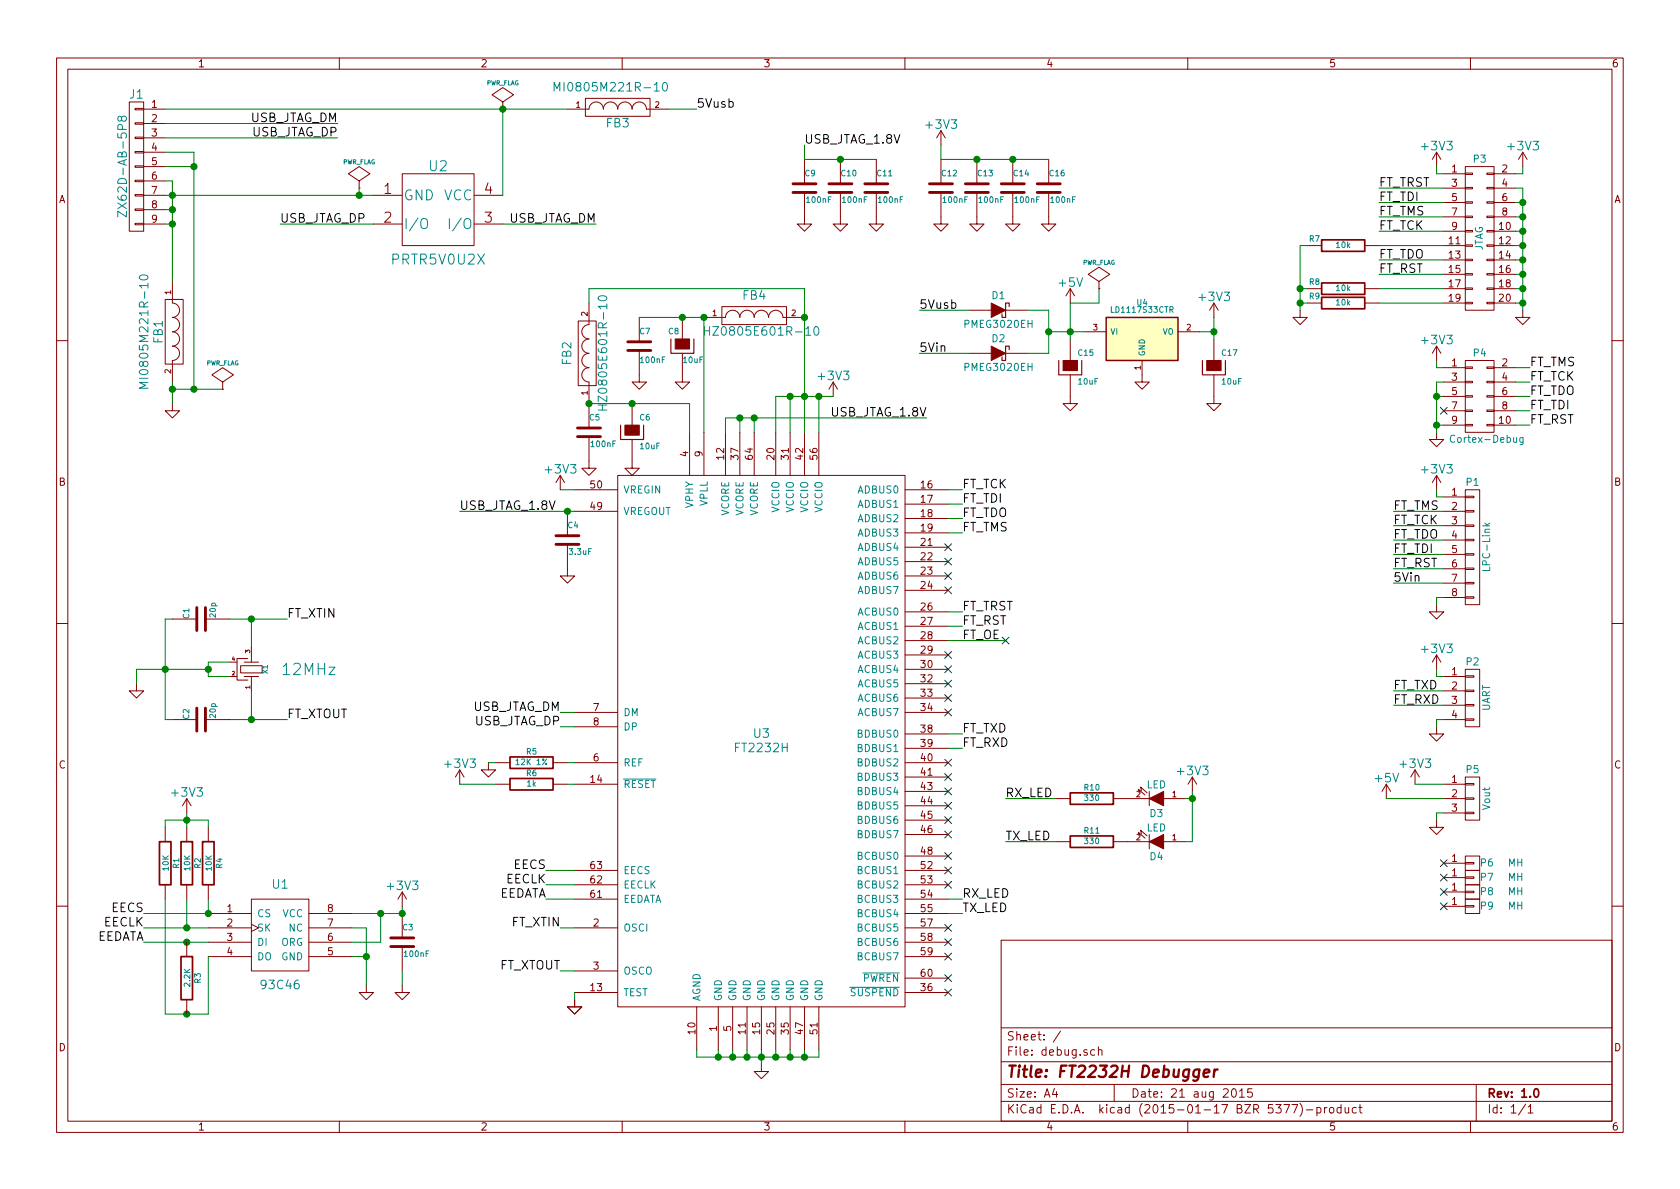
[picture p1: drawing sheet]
<svg xmlns="http://www.w3.org/2000/svg" width="297mm" height="210mm" viewBox="0 0 297 210" stroke-linecap="round" stroke-linejoin="round" font-family="sans-serif">
<defs><g id="words">
<text font-size="2.8" fill="#008484" x="50.2" y="119.4">12MHz</text>
<text font-size="2.8" fill="#840000" x="178" y="190.5">Title: FT2232H Debugger</text>
<g font-size="2.5" fill="#840000">
<text x="67.9" y="34.3">1</text>
<text x="85.7" y="34.3">4</text>
<text x="67.9" y="39.4">2</text>
<text x="85.7" y="39.4">3</text>
</g>
<g font-size="2.5" fill="#008484">
<text x="71.4" y="35.4">GND VCC</text>
<text x="75.9" y="30.3">U2</text>
<text x="71.4" y="40.5">I/O</text>
<text x="80.3" y="40.5">I/O</text>
<text x="69.5" y="46.8">PRTR5V0U2X</text>
</g>
<g font-size="2.1" fill="#008484">
<text x="22.9" y="17.4">J1</text>
<text x="99.5" y="16.2">MI0805M221R-10</text>
<text x="107.2" y="22.5">FB3</text>
<text x="163.9" y="22.8">+3V3</text>
<text x="251.5" y="26.6">+3V3</text>
<text x="266.8" y="26.6">+3V3</text>
<text x="22.4" y="36.8" transform="rotate(-90 22.4 36.8)">ZX62D-AB-5P8</text>
<text x="131.3" y="53">FB4</text>
<text x="187.3" y="50.7">+5V</text>
<text x="212.1" y="53.3">+3V3</text>
<text x="126.1" y="59.4">HZ0805E601R-10</text>
<text x="28.8" y="60.7" transform="rotate(-90 28.8 60.7)">FB1</text>
<text x="101" y="64.5" transform="rotate(-90 101 64.5)">FB2</text>
<text x="251.5" y="60.9">+3V3</text>
<text x="26.2" y="67.2" transform="rotate(-90 26.2 67.2)">MI0805M221R-10</text>
<text x="107.4" y="71" transform="rotate(-90 107.4 71)">HZ0805E601R-10</text>
<text x="144.8" y="67.2">+3V3</text>
<text x="96.6" y="83.7">+3V3</text>
<text x="251.5" y="83.7">+3V3</text>
<text x="251.5" y="115.5">+3V3</text>
<text x="133.3" y="130.5">U3</text>
<text x="78.8" y="135.8">+3V3</text>
<text x="130.2" y="133">FT2232H</text>
<text x="208.3" y="137.1">+3V3</text>
<text x="247.7" y="135.8">+3V3</text>
<text x="30.5" y="140.9">+3V3</text>
<text x="243.2" y="138.3">+5V</text>
<text x="48.2" y="157.1">U1</text>
<text x="68.6" y="157.4">+3V3</text>
<text x="46.4" y="174.9">93C46</text>
</g>
<g font-size="2.1">
<text x="43.9" y="21.6">USB_JTAG_DM</text>
<text x="123.2" y="19">5Vusb</text>
<text x="44.2" y="24.1">USB_JTAG_DP</text>
<text x="142.2" y="25.4">USB_JTAG_1.8V</text>
<text x="243.8" y="33">FT_TRST</text>
<text x="243.8" y="35.6">FT_TDI</text>
<text x="49.5" y="39.4">USB_JTAG_DP</text>
<text x="89.6" y="39.4">USB_JTAG_DM</text>
<text x="243.8" y="38.1">FT_TMS</text>
<text x="243.8" y="40.6">FT_TCK</text>
<text x="243.8" y="45.7">FT_TDO</text>
<text x="243.8" y="48.3">FT_RST</text>
<text x="162.6" y="54.6">5Vusb</text>
<text x="162.6" y="62.2">5Vin</text>
<text x="270.5" y="64.8">FT_TMS</text>
<text x="270.5" y="69.8">FT_TDO</text>
<text x="270.5" y="67.3">FT_TCK</text>
<text x="147" y="73.7">USB_JTAG_1.8V</text>
<text x="270.5" y="74.9">FT_RST</text>
<text x="270.5" y="72.4">FT_TDI</text>
<text x="170.2" y="86.4">FT_TCK</text>
<text x="170.2" y="88.9">FT_TDI</text>
<text x="81.3" y="90.2">USB_JTAG_1.8V</text>
<text x="170.2" y="91.4">FT_TDO</text>
<text x="170.2" y="94">FT_TMS</text>
<text x="246.4" y="95.2">FT_TDO</text>
<text x="246.4" y="92.7">FT_TCK</text>
<text x="246.4" y="90.2">FT_TMS</text>
<text x="246.4" y="100.3">FT_RST</text>
<text x="246.4" y="97.8">FT_TDI</text>
<text x="170.2" y="107.9">FT_TRST</text>
<text x="246.4" y="102.9">5Vin</text>
<text x="50.8" y="109.2">FT_XTIN</text>
<text x="170.2" y="110.5">FT_RST</text>
<text x="170.2" y="113">FT_OE</text>
<text x="83.3" y="125.7">USB_JTAG_DM</text>
<text x="246.4" y="121.9">FT_TXD</text>
<text x="246.4" y="124.5">FT_RXD</text>
<text x="50.8" y="127">FT_XTOUT</text>
<text x="83.6" y="128.3">USB_JTAG_DP</text>
<text x="170.2" y="129.5">FT_TXD</text>
<text x="170.2" y="132.1">FT_RXD</text>
<text x="177.8" y="141">RX_LED</text>
<text x="177.8" y="148.6">TX_LED</text>
<text x="90.7" y="153.7">EECS</text>
<text x="19.6" y="161.3">EECS</text>
<text x="87.8" y="158.7">EEDATA</text>
<text x="89.3" y="156.2">EECLK</text>
<text x="170.2" y="161.3">TX_LED</text>
<text x="170.2" y="158.7">RX_LED</text>
<text x="16.7" y="166.4">EEDATA</text>
<text x="18.2" y="163.8">EECLK</text>
<text x="90.4" y="163.8">FT_XTIN</text>
<text x="88.1" y="171.4">FT_XTOUT</text>
</g>
<g font-size="2.1" fill="#840000">
<text x="178" y="184">Sheet: /</text>
<text x="178" y="186.7">File: debug.sch</text>
<text x="178" y="196.9">KiCad E.D.A. kicad (2015-01-17 BZR 5377)-product</text>
<text x="178" y="194.1">Size: A4</text>
<text x="200" y="194.1">Date: 21 aug 2015</text>
<text x="263" y="194.1">Rev: 1.0</text>
<text x="263" y="196.9">Id: 1/1</text>
</g>
<g font-size="1.8" fill="#840000">
<text x="35" y="11.9">1</text>
<text x="85" y="11.9">2</text>
<text x="135" y="11.9">3</text>
<text x="185" y="11.9">4</text>
<text x="235" y="11.9">5</text>
<text x="285" y="11.9">6</text>
<text x="26.8" y="19">1</text>
<text x="26.8" y="21.6">2</text>
<text x="26.8" y="24.1">3</text>
<text x="26.8" y="26.7">4</text>
<text x="26.8" y="29.2">5</text>
<text x="10.4" y="35.9">A</text>
<text x="26.8" y="31.7">6</text>
<text x="26.8" y="34.3">7</text>
<text x="256.7" y="30.5">1</text>
<text x="256.7" y="33">3</text>
<text x="256.7" y="35.6">5</text>
<text x="265.6" y="30.5">2</text>
<text x="265.6" y="33">4</text>
<text x="265.6" y="35.6">6</text>
<text x="285.4" y="35.9">A</text>
<text x="26.8" y="36.8">8</text>
<text x="26.8" y="39.4">9</text>
<text x="256.7" y="38.1">7</text>
<text x="256.7" y="40.6">9</text>
<text x="265.1" y="40.6">10</text>
<text x="265.6" y="38.1">8</text>
<text x="256.2" y="43.2">11</text>
<text x="256.2" y="45.7">13</text>
<text x="265.1" y="43.2">12</text>
<text x="265.1" y="45.7">14</text>
<text x="256.2" y="48.3">15</text>
<text x="256.2" y="50.8">17</text>
<text x="256.2" y="53.3">19</text>
<text x="265.1" y="53.3">20</text>
<text x="265.1" y="48.3">16</text>
<text x="265.1" y="50.8">18</text>
<text x="256.7" y="64.8">1</text>
<text x="265.6" y="64.8">2</text>
<text x="256.7" y="67.3">3</text>
<text x="256.7" y="69.8">5</text>
<text x="265.6" y="67.3">4</text>
<text x="265.6" y="69.8">6</text>
<text x="256.7" y="72.4">7</text>
<text x="256.7" y="74.9">9</text>
<text x="265.1" y="74.9">10</text>
<text x="265.6" y="72.4">8</text>
<text x="121.7" y="80.7" transform="rotate(-90 121.7 80.7)">4</text>
<text x="124.2" y="80.7" transform="rotate(-90 124.2 80.7)">9</text>
<text x="128" y="81.2" transform="rotate(-90 128 81.2)">12</text>
<text x="130.6" y="81.2" transform="rotate(-90 130.6 81.2)">37</text>
<text x="133.1" y="81.2" transform="rotate(-90 133.1 81.2)">64</text>
<text x="136.9" y="81.2" transform="rotate(-90 136.9 81.2)">20</text>
<text x="139.4" y="81.2" transform="rotate(-90 139.4 81.2)">31</text>
<text x="142" y="81.2" transform="rotate(-90 142 81.2)">42</text>
<text x="144.5" y="81.2" transform="rotate(-90 144.5 81.2)">56</text>
<text x="10.4" y="85.9">B</text>
<text x="104.4" y="86.4">50</text>
<text x="162.9" y="86.4">16</text>
<text x="162.9" y="88.9">17</text>
<text x="256.7" y="87.6">1</text>
<text x="285.4" y="85.9">B</text>
<text x="104.4" y="90.2">49</text>
<text x="162.9" y="91.4">18</text>
<text x="162.9" y="94">19</text>
<text x="256.7" y="90.2">2</text>
<text x="256.7" y="92.7">3</text>
<text x="256.7" y="95.2">4</text>
<text x="162.9" y="96.5">21</text>
<text x="162.9" y="99.1">22</text>
<text x="162.9" y="101.6">23</text>
<text x="256.7" y="97.8">5</text>
<text x="256.7" y="100.3">6</text>
<text x="162.9" y="104.1">24</text>
<text x="162.9" y="107.9">26</text>
<text x="256.7" y="102.9">7</text>
<text x="256.7" y="105.4">8</text>
<text x="162.9" y="110.5">27</text>
<text x="162.9" y="113">28</text>
<text x="162.9" y="118.1">30</text>
<text x="162.9" y="115.6">29</text>
<text x="256.7" y="119.4">1</text>
<text x="104.9" y="125.7">7</text>
<text x="162.9" y="120.6">32</text>
<text x="162.9" y="123.2">33</text>
<text x="162.9" y="125.7">34</text>
<text x="256.7" y="121.9">2</text>
<text x="256.7" y="124.5">3</text>
<text x="104.9" y="128.3">8</text>
<text x="162.9" y="129.5">38</text>
<text x="256.7" y="127">4</text>
<text x="10.4" y="135.9">C</text>
<text x="104.9" y="134.6">6</text>
<text x="162.9" y="134.6">40</text>
<text x="162.9" y="137.2">41</text>
<text x="162.9" y="132.1">39</text>
<text x="285.4" y="135.9">C</text>
<text x="104.4" y="138.4">14</text>
<text x="162.9" y="139.7">43</text>
<text x="162.9" y="142.2">44</text>
<text x="256.7" y="138.4">1</text>
<text x="256.7" y="141">2</text>
<text x="256.7" y="143.5">3</text>
<text x="162.9" y="144.8">45</text>
<text x="162.9" y="147.3">46</text>
<text x="104.4" y="153.7">63</text>
<text x="162.9" y="153.7">52</text>
<text x="162.9" y="151.1">48</text>
<text x="256.7" y="152.4">1</text>
<text x="256.7" y="154.9">1</text>
<text x="40.2" y="161.3">1</text>
<text x="57.9" y="161.3">8</text>
<text x="104.4" y="158.7">61</text>
<text x="104.4" y="156.2">62</text>
<text x="162.9" y="156.2">53</text>
<text x="162.9" y="158.7">54</text>
<text x="162.9" y="161.3">55</text>
<text x="256.7" y="157.5">1</text>
<text x="256.7" y="160">1</text>
<text x="40.2" y="163.8">2</text>
<text x="40.2" y="166.4">3</text>
<text x="57.9" y="166.4">6</text>
<text x="57.9" y="163.8">7</text>
<text x="104.9" y="163.8">2</text>
<text x="162.9" y="163.8">57</text>
<text x="162.9" y="166.4">58</text>
<text x="40.2" y="168.9">4</text>
<text x="57.9" y="168.9">5</text>
<text x="104.9" y="171.4">3</text>
<text x="162.9" y="172.7">60</text>
<text x="162.9" y="168.9">59</text>
<text x="104.4" y="175.3">13</text>
<text x="162.9" y="175.3">36</text>
<text x="10.4" y="185.9">D</text>
<text x="122.9" y="182.8" transform="rotate(-90 122.9 182.8)">10</text>
<text x="126.7" y="182.3" transform="rotate(-90 126.7 182.3)">1</text>
<text x="129.3" y="182.3" transform="rotate(-90 129.3 182.3)">5</text>
<text x="131.8" y="182.8" transform="rotate(-90 131.8 182.8)">11</text>
<text x="134.4" y="182.8" transform="rotate(-90 134.4 182.8)">15</text>
<text x="136.9" y="182.8" transform="rotate(-90 136.9 182.8)">25</text>
<text x="139.4" y="182.8" transform="rotate(-90 139.4 182.8)">35</text>
<text x="142" y="182.8" transform="rotate(-90 142 182.8)">47</text>
<text x="144.5" y="182.8" transform="rotate(-90 144.5 182.8)">51</text>
<text x="285.4" y="185.9">D</text>
<text x="35" y="199.9">1</text>
<text x="85" y="199.9">2</text>
<text x="135" y="199.9">3</text>
<text x="185" y="199.9">4</text>
<text x="235" y="199.9">5</text>
<text x="285" y="199.9">6</text>
</g>
<g font-size="1.8" fill="#008484">
<text x="260.6" y="28.7">P3</text>
<text x="262.2" y="44.5" transform="rotate(-90 262.2 44.5)">JTAG</text>
<text x="175.4" y="52.9">D1</text>
<text x="170.7" y="58">PMEG3020EH</text>
<text x="170.7" y="65.6">PMEG3020EH</text>
<text x="175.4" y="60.5">D2</text>
<text x="260.6" y="63">P4</text>
<text x="257" y="78.3">Cortex-Debug</text>
<text x="110.2" y="87.2">VREGIN</text>
<text x="122.6" y="89.9" transform="rotate(-90 122.6 89.9)">VPHY</text>
<text x="125.1" y="89.6" transform="rotate(-90 125.1 89.6)">VPLL</text>
<text x="151.7" y="87.2">ADBUS0</text>
<text x="151.7" y="89.8">ADBUS1</text>
<text x="259.3" y="85.9">P1</text>
<text x="110.2" y="91.1">VREGOUT</text>
<text x="128.9" y="91.4" transform="rotate(-90 128.9 91.4)">VCORE</text>
<text x="131.4" y="91.4" transform="rotate(-90 131.4 91.4)">VCORE</text>
<text x="134" y="91.4" transform="rotate(-90 134 91.4)">VCORE</text>
<text x="137.8" y="90.7" transform="rotate(-90 137.8 90.7)">VCCIO</text>
<text x="140.3" y="90.7" transform="rotate(-90 140.3 90.7)">VCCIO</text>
<text x="142.9" y="90.7" transform="rotate(-90 142.9 90.7)">VCCIO</text>
<text x="145.4" y="90.7" transform="rotate(-90 145.4 90.7)">VCCIO</text>
<text x="151.7" y="92.3">ADBUS2</text>
<text x="151.7" y="94.9">ADBUS3</text>
<text x="151.7" y="97.4">ADBUS4</text>
<text x="151.7" y="99.9">ADBUS5</text>
<text x="263.4" y="100.6" transform="rotate(-90 263.4 100.6)">LPC-Link</text>
<text x="151.7" y="102.5">ADBUS6</text>
<text x="151.7" y="105">ADBUS7</text>
<text x="151.7" y="108.8">ACBUS0</text>
<text x="151.7" y="111.4">ACBUS1</text>
<text x="151.7" y="113.9">ACBUS2</text>
<text x="151.7" y="119">ACBUS4</text>
<text x="151.7" y="116.5">ACBUS3</text>
<text x="259.3" y="117.6">P2</text>
<text x="151.7" y="121.5">ACBUS5</text>
<text x="151.7" y="124.1">ACBUS6</text>
<text x="263.4" y="125.9" transform="rotate(-90 263.4 125.9)">UART</text>
<text x="110.2" y="126.6">DM</text>
<text x="110.2" y="129.2">DP</text>
<text x="151.7" y="126.6">ACBUS7</text>
<text x="151.7" y="130.4">BDBUS0</text>
<text x="110.2" y="135.5">REF</text>
<text x="151.7" y="135.5">BDBUS2</text>
<text x="151.7" y="133">BDBUS1</text>
<text x="259.3" y="136.7">P5</text>
<text x="110.2" y="139.3">RESET</text>
<text x="151.7" y="138">BDBUS3</text>
<text x="151.7" y="140.6">BDBUS4</text>
<text x="151.7" y="143.1">BDBUS5</text>
<text x="202.7" y="139.4">LED</text>
<text x="263.4" y="143.2" transform="rotate(-90 263.4 143.2)">Vout</text>
<text x="151.7" y="145.7">BDBUS6</text>
<text x="151.7" y="148.2">BDBUS7</text>
<text x="202.7" y="147">LED</text>
<text x="203.4" y="144.5">D3</text>
<text x="110.2" y="154.6">EECS</text>
<text x="151.7" y="154.6">BCBUS1</text>
<text x="151.7" y="152">BCBUS0</text>
<text x="203.4" y="152.1">D4</text>
<text x="261.8" y="153.2">P6</text>
<text x="261.8" y="155.7">P7</text>
<text x="266.6" y="153.2">MH</text>
<text x="266.6" y="155.7">MH</text>
<text x="110.2" y="159.6">EEDATA</text>
<text x="110.2" y="157.1">EECLK</text>
<text x="151.7" y="157.1">BCBUS2</text>
<text x="151.7" y="159.6">BCBUS3</text>
<text x="261.8" y="158.3">P8</text>
<text x="261.8" y="160.8">P9</text>
<text x="266.6" y="158.3">MH</text>
<text x="266.6" y="160.8">MH</text>
<text x="45.5" y="162.2">CS</text>
<text x="45.5" y="164.7">SK</text>
<text x="45.5" y="167.3">DI</text>
<text x="49.6" y="167.3">ORG</text>
<text x="49.9" y="162.2">VCC</text>
<text x="51" y="164.7">NC</text>
<text x="110.2" y="164.7">OSCI</text>
<text x="151.7" y="162.2">BCBUS4</text>
<text x="151.7" y="164.7">BCBUS5</text>
<text x="151.7" y="167.3">BCBUS6</text>
<text x="45.5" y="169.8">DO</text>
<text x="49.7" y="169.8">GND</text>
<text x="110.2" y="172.3">OSCO</text>
<text x="151.7" y="169.8">BCBUS7</text>
<text x="152.4" y="173.6">PWREN</text>
<text x="110.2" y="176.1">TEST</text>
<text x="123.8" y="177" transform="rotate(-90 123.8 177)">AGND</text>
<text x="127.6" y="177" transform="rotate(-90 127.6 177)">GND</text>
<text x="130.2" y="177" transform="rotate(-90 130.2 177)">GND</text>
<text x="132.7" y="177" transform="rotate(-90 132.7 177)">GND</text>
<text x="135.3" y="177" transform="rotate(-90 135.3 177)">GND</text>
<text x="137.8" y="177" transform="rotate(-90 137.8 177)">GND</text>
<text x="140.3" y="177" transform="rotate(-90 140.3 177)">GND</text>
<text x="142.9" y="177" transform="rotate(-90 142.9 177)">GND</text>
<text x="145.4" y="177" transform="rotate(-90 145.4 177)">GND</text>
<text x="150.4" y="176.1">SUSPEND</text>
</g>
<g font-size="1.4" fill="#840000">
<text x="101.9" y="19">1</text>
<text x="115.8" y="19">2</text>
<text x="30.2" y="52.1" transform="rotate(-90 30.2 52.1)">1</text>
<text x="103.9" y="55.9" transform="rotate(-90 103.9 55.9)">2</text>
<text x="126" y="55.9">1</text>
<text x="140" y="55.9">2</text>
<text x="193.3" y="58.4">3</text>
<text x="209.8" y="58.4">2</text>
<text x="201.7" y="65.4" transform="rotate(-90 201.7 65.4)">1</text>
<text x="30.2" y="66" transform="rotate(-90 30.2 66)">2</text>
<text x="103.9" y="69.8" transform="rotate(-90 103.9 69.8)">1</text>
<text x="200.9" y="141">2</text>
<text x="207.3" y="141">1</text>
<text x="200.9" y="148.6">2</text>
<text x="207.3" y="148.6">1</text>
</g>
<g font-size="1.4" fill="#008484">
<text x="142.3" y="31.2">C9</text>
<text x="142.7" y="35.9">100nF</text>
<text x="148.8" y="31.2">C10</text>
<text x="149" y="35.9">100nF</text>
<text x="155.1" y="31.2">C11</text>
<text x="155.4" y="35.9">100nF</text>
<text x="166.5" y="31.2">C12</text>
<text x="166.8" y="35.9">100nF</text>
<text x="172.9" y="31.2">C13</text>
<text x="173.2" y="35.9">100nF</text>
<text x="179.2" y="31.2">C14</text>
<text x="179.5" y="35.9">100nF</text>
<text x="185.6" y="31.2">C16</text>
<text x="185.9" y="35.9">100nF</text>
<text x="231.5" y="42.7">R7</text>
<text x="236.3" y="43.8">10k</text>
<text x="231.5" y="50.4">R8</text>
<text x="231.5" y="52.9">R9</text>
<text x="236.3" y="51.5">10k</text>
<text x="236.3" y="54">10k</text>
<text x="113.1" y="59.1">C7</text>
<text x="118.2" y="59.1">C8</text>
<text x="196.3" y="59.2">VI</text>
<text x="196.7" y="55.3">LD1117S33CTR</text>
<text x="201" y="54">U4</text>
<text x="205.5" y="59.2">VO</text>
<text x="113.3" y="64.2">100nF</text>
<text x="120.9" y="64.2">10uF</text>
<text x="190.7" y="62.9">C15</text>
<text x="202.4" y="63" transform="rotate(-90 202.4 63)">GND</text>
<text x="216.1" y="62.9">C17</text>
<text x="190.7" y="68">10uF</text>
<text x="216.1" y="68">10uF</text>
<text x="104.2" y="74.3">C5</text>
<text x="113.1" y="74.3">C6</text>
<text x="104.6" y="79">100nF</text>
<text x="113.2" y="79.4">10uF</text>
<text x="100.4" y="93.4">C4</text>
<text x="100.7" y="98.1">3.3uF</text>
<text x="33.5" y="109.4" transform="rotate(-90 33.5 109.4)">C1</text>
<text x="38.2" y="109.1" transform="rotate(-90 38.2 109.1)">20p</text>
<text x="33.5" y="127.1" transform="rotate(-90 33.5 127.1)">C2</text>
<text x="38.2" y="126.9" transform="rotate(-90 38.2 126.9)">20p</text>
<text x="91.4" y="135.3">12K 1%</text>
<text x="93.1" y="133.4">R5</text>
<text x="93.1" y="137.2">R6</text>
<text x="93.2" y="139.1">1k</text>
<text x="191.7" y="139.8">R10</text>
<text x="191.8" y="141.6">330</text>
<text x="191.7" y="147.4">R11</text>
<text x="191.8" y="149.2">330</text>
<text x="29.8" y="153.9" transform="rotate(-90 29.8 153.9)">10K</text>
<text x="31.7" y="153.5" transform="rotate(-90 31.7 153.5)">R1</text>
<text x="33.6" y="153.9" transform="rotate(-90 33.6 153.9)">10K</text>
<text x="35.5" y="153.5" transform="rotate(-90 35.5 153.5)">R2</text>
<text x="37.4" y="153.9" transform="rotate(-90 37.4 153.9)">10K</text>
<text x="39.3" y="153.5" transform="rotate(-90 39.3 153.5)">R4</text>
<text x="71.2" y="164.5">C3</text>
<text x="35.5" y="173.9" transform="rotate(-90 35.5 173.9)">R3</text>
<text x="71.6" y="169.2">100nF</text>
<text x="33.6" y="174.4" transform="rotate(-90 33.6 174.4)">2.2K</text>
</g>
<text font-size="1.2" fill="#008484" x="47.3" y="119.1" transform="rotate(-90 47.3 119.1)">X1</text>
<g font-size="1.1" fill="#008484">
<text x="85.9" y="15.1">PWR_FLAG</text>
<text x="60.5" y="29">PWR_FLAG</text>
<text x="191.3" y="46.8">PWR_FLAG</text>
<text x="36.4" y="64.6">PWR_FLAG</text>
</g>
<g font-size="1.1" fill="#840000">
<text x="44.2" y="115.5" transform="rotate(-90 44.2 115.5)">3</text>
<text x="44.2" y="121.8" transform="rotate(-90 44.2 121.8)">1</text>
</g>
<g font-size=".9" fill="#840000">
<text x="41" y="119.4">2</text>
<text x="41" y="116.8">4</text>
</g>
</g></defs>
<g fill="none" stroke="#840000" stroke-width=".18">
<path d="M10 10.3h277v189.9h-277zM12 12.2h273v186.1h-273zM22.9 18h2.5v22.9h-2.5zM23.9 19.2h1.5v.2h-1.5zM25.4 19.3h3.8M60 10.3v1.9M88.9 19.3h.1M88.9 18l1.9-1.2-1.9-1.3-1.9 1.3 1.9 1.2v1.3M100.3 19.3h3.8a1.27 1.27 0 0 1 1.3-1.3 1.27 1.27 0 0 1 1.3 1.3 1.27 1.27 0 0 1 1.2-1.3 1.27 1.27 0 0 1 1.3 1.3 1.27 1.27 0 0 1 1.3-1.3 1.27 1.27 0 0 1 1.3 1.3 1.27 1.27 0 0 1 1.2-1.3 1.27 1.27 0 0 1 1.3 1.3h3.8M103.5 17.4h11.4v3.2h-11.4zM110 10.3v1.9M160 10.3v1.9"/>
<path d="M210 10.3v1.9M260 10.3v1.9M23.9 39.5h1.5v.2h-1.5zM23.9 37h1.5v.2h-1.5zM23.9 34.4h1.5v.3h-1.5zM23.9 31.9h1.5v.2h-1.5zM23.9 29.3h1.5v.3h-1.5zM23.9 26.8h1.5v.2h-1.5zM23.9 24.3h1.5v.2h-1.5zM23.9 21.7h1.5v.3h-1.5zM25.4 21.8h3.8M25.4 24.4h3.8"/>
<path d="M25.4 26.9h3.8M25.4 29.5h3.8M25.4 32h3.8M25.4 34.5h3.8M25.4 37.1h3.8M25.4 39.6h3.8M63.5 33.3h.1M63.5 32l1.9-1.3-1.9-1.2-1.9 1.2 1.9 1.3v1.3M66 34.5h5.1M66 39.6h5.1M71.1 30.7h12.7v12.7h-12.7zM83.8 34.5h5.1"/>
<path d="M83.8 39.6h5.1M142.2 34v5.6h1.3l-1.3 1.3-1.2-1.3h1.2M142.2 28.2v4.3M148.6 34v5.6h1.3l-1.3 1.3-1.3-1.3h1.3M148.6 28.2v4.3M154.9 34v5.6h1.3l-1.3 1.3-1.2-1.3h1.2M154.9 28.2v4.3M166.4 34v5.6h1.2l-1.2 1.3-1.3-1.3h1.3M166.4 23.1v2.5M166.4 28.2v4.3M166.4 23.1l-.8 1.3M166.4 23.1l.7 1.3"/>
<path d="M172.7 34v5.6h1.3l-1.3 1.3-1.3-1.3h1.3M172.7 28.2v4.3M179.1 34v5.6h1.2l-1.2 1.3-1.3-1.3h1.3M179.1 28.2v4.3M185.4 34v5.6h1.3l-1.3 1.3-1.3-1.3h1.3M185.4 28.2v4.3M254 26.9v2.6M254 26.9l-.8 1.3M254 26.9l.8 1.3M255.3 30.7h3.8M255.3 33.3h3.8M255.3 35.8h3.8"/>
<path d="M255.3 38.3h3.8M259.1 38.2h1.2v.3h-1.2zM259.1 35.7h1.2v.2h-1.2zM259.1 33.1h1.2v.3h-1.2zM259.1 30.6h1.2v.3h-1.2zM259.1 29.5h5.1v25.4h-5.1zM262.9 38.2h1.3v.3h-1.3zM262.9 35.7h1.3v.2h-1.3zM262.9 33.1h1.3v.3h-1.3zM262.9 30.6h1.3v.3h-1.3zM264.2 30.7h3.8M264.2 33.3h3.8"/>
<path d="M264.2 35.8h3.8M264.2 38.3h3.8M269.2 26.9l-.7 1.3M269.2 26.9v2.6M269.2 26.9l.8 1.3M29.2 53h3.2v11.4h-3.2zM30.5 49.8v3.8a1.27 1.27 0 0 1 1.2 1.3 1.27 1.27 0 0 1-1.2 1.2 1.27 1.27 0 0 1 1.2 1.3 1.27 1.27 0 0 1-1.2 1.3 1.27 1.27 0 0 1 1.2 1.2 1.27 1.27 0 0 1-1.2 1.3 1.27 1.27 0 0 1 1.2 1.3 1.27 1.27 0 0 1-1.2 1.2v3.9M102.2 56.8h3.2v11.4h-3.2zM104.1 53.6v3.8a1.27 1.27 0 0 0-1.2 1.3 1.27 1.27 0 0 0 1.2 1.2 1.27 1.27 0 0 0-1.2 1.3 1.27 1.27 0 0 0 1.2 1.3 1.27 1.27 0 0 0-1.2 1.2 1.27 1.27 0 0 0 1.2 1.3 1.27 1.27 0 0 0-1.2 1.3 1.27 1.27 0 0 0 1.2 1.3v8.1M113 56.1v4.3M120.6 56.1v3.8M124.5 56.1h3.8a1.27 1.27 0 0 1 1.2-1.2 1.27 1.27 0 0 1 1.3 1.2 1.27 1.27 0 0 1 1.3-1.2 1.27 1.27 0 0 1 1.2 1.2 1.27 1.27 0 0 1 1.3-1.2 1.27 1.27 0 0 1 1.3 1.2 1.27 1.27 0 0 1 1.3-1.2 1.27 1.27 0 0 1 1.2 1.2h3.8"/>
<path d="M127.6 54.2h11.5v3.2h-11.5zM171.4 54.9h3.9M177.8 54.9h3.8M189.2 51l-.7 1.3M189.2 51v2.6M189.2 59.9v3.8M189.2 51l.8 1.3M191.8 58.7h3.8M194.3 51h.1M194.3 49.8l1.9-1.3-1.9-1.3-1.9 1.3 1.9 1.3v1.2M208.3 58.7h3.8M214.6 53.6v2.5"/>
<path d="M214.6 59.9v3.8M214.6 53.6l-.7 1.3M214.6 53.6l.8 1.3M229.9 54.9v1.2h1.2l-1.2 1.3-1.3-1.3h1.3M231.1 53.6h2.6M231.1 43.4h2.6M231.1 51h2.6M241.3 53.6h2.5M241.3 43.4h2.5M241.3 51h2.5M255.3 40.9h3.8M255.3 53.6h3.8"/>
<path d="M255.3 43.4h3.8M255.3 46h3.8M255.3 48.5h3.8M255.3 51h3.8M259.1 53.5h1.2v.2h-1.2zM259.1 50.9h1.2v.3h-1.2zM259.1 48.4h1.2v.2h-1.2zM259.1 45.8h1.2v.3h-1.2zM259.1 43.3h1.2v.3h-1.2zM259.1 40.8h1.2v.2h-1.2zM262.9 53.5h1.3v.2h-1.3zM262.9 50.9h1.3v.3h-1.3z"/>
<path d="M262.9 48.4h1.3v.2h-1.3zM262.9 45.8h1.3v.3h-1.3zM262.9 43.3h1.3v.3h-1.3zM262.9 40.8h1.3v.2h-1.3zM264.2 40.9h3.8M264.2 53.6h3.8M264.2 43.4h3.8M264.2 46h3.8M264.2 48.5h3.8M264.2 51h3.8M269.2 54.9v1.2h1.3l-1.3 1.3-1.2-1.3h1.2M10 60.2h2"/>
<path d="M30.5 71.4v1.2h1.2l-1.2 1.3-1.3-1.3h1.3M39.4 68.8h.1M39.4 67.6l1.9-1.3-1.9-1.3-1.9 1.3 1.9 1.3v1.2M104.1 77.2v5.6h1.3l-1.3 1.3-1.2-1.3h1.2M111.8 77.7v5.1h1.2l-1.2 1.3-1.3-1.3h1.3M111.8 71.4v3.8M113 62v5.6h1.3l-1.3 1.2-1.2-1.2h1.2M120.6 62.5v5.1h1.3l-1.3 1.2-1.2-1.2h1.2M121.9 76.4v7.7M124.5 76.4v7.7M128.3 76.4v7.7M130.8 76.4v7.7"/>
<path d="M133.3 76.4v7.7M137.2 76.4v7.7M139.7 76.4v7.7M142.2 76.4v7.7M144.8 76.4v7.7M147.3 67.6l-.7 1.2M147.3 67.6v2.5M147.3 67.6l.8 1.2M171.4 62.5h3.9M177.8 62.5h3.8M189.2 66.3v5.1h1.3l-1.3 1.2-1.2-1.2h1.2M201.9 63.7v3.9h1.3l-1.3 1.2-1.2-1.2h1.2"/>
<path d="M214.6 66.3v5.1h1.3l-1.3 1.2-1.2-1.2h1.2M254 76.4v1.3h1.3l-1.3 1.3-1.3-1.3h1.3M254 61.2l-.8 1.3M254 61.2v2.5M254 61.2l.8 1.3M255.3 65h3.8M255.3 67.6h3.8M255.3 70.1h3.8M255.3 72.6h3.8M255.3 75.2h3.8M259.1 75.1h1.2v.2h-1.2zM259.1 72.5h1.2v.3h-1.2z"/>
<path d="M259.1 70h1.2v.2h-1.2zM259.1 67.4h1.2v.3h-1.2zM259.1 64.9h1.2v.2h-1.2zM259.1 63.7h5.1v12.7h-5.1zM262.9 75.1h1.3v.2h-1.3zM262.9 72.5h1.3v.3h-1.3zM262.9 70h1.3v.2h-1.3zM262.9 67.4h1.3v.3h-1.3zM262.9 64.9h1.3v.2h-1.3zM264.2 65h3.8M264.2 67.6h3.8M264.2 70.1h3.8"/>
<path d="M264.2 72.6h3.8M264.2 75.2h3.8M285 60.2h2M99.1 84.1l-.8 1.2M99.1 84.1v2.5M99.1 84.1l.7 1.2M100.3 96.3v5.5h1.3l-1.3 1.3-1.2-1.3h1.2M100.3 90.4v4.3M101.6 86.6h7.6M101.6 90.4h7.6M109.2 84.1h50.8v93.9h-50.8zM160 86.6h7.6"/>
<path d="M160 96.8h7.6M160 99.3h7.6M160 89.1h7.6M160 91.7h7.6M160 94.2h7.6M254 84.1v2.5M254 84.1l-.8 1.2M254 84.1l.8 1.2M255.3 90.4h3.8M255.3 87.9h3.8M255.3 93h3.8M255.3 95.5h3.8"/>
<path d="M255.3 98h3.8M259.1 86.6h2.5v20.3h-2.5zM259.1 97.9h1.5v.3h-1.5zM259.1 95.4h1.5v.2h-1.5zM259.1 92.8h1.5v.3h-1.5zM259.1 90.3h1.5v.2h-1.5zM259.1 87.8h1.5v.2h-1.5zM10 110.3h2M30.5 109.5h4.3M36.3 109.5h4.3M40.6 119.6h1.3M40.6 117.1h1.3"/>
<path d="M42.5 117.7h3.9v1.3h-3.9zM43.2 119.6h2.5zM43.2 117.1h2.5zM43.8 116.5h-1.9v3.8h1.9M44.4 119.6v2.6M44.4 114.5v2.6M160 118.4h7.6M160 101.8h7.6M160 104.4h7.6M160 108.2h7.6M160 110.7h7.6M160 113.3h7.6"/>
<path d="M160 115.8h7.6M254 106.9v1.3h1.3l-1.3 1.3-1.3-1.3h1.3M254 115.8v2.6M254 115.8l-.8 1.3M254 115.8l.8 1.3M255.3 100.6h3.8M255.3 103.1h3.8M255.3 105.7h3.8M255.3 119.6h3.8M259.1 105.5h1.5v.3h-1.5zM259.1 103h1.5v.2h-1.5zM259.1 100.5h1.5v.2h-1.5z"/>
<path d="M259.1 119.5h1.5v.3h-1.5zM259.1 118.4h2.5v10.1h-2.5zM285 110.3h2M24.1 120.9v1.3h1.3l-1.3 1.2-1.2-1.2h1.2M30.5 127.2h4.3M36.3 127.2h4.3M81.3 136.1l-.8 1.3M81.3 136.1v2.6M81.3 136.1l.7 1.3M86.4 134.9v1.2h1.2l-1.2 1.3-1.3-1.3h1.3M87.6 134.9h2.6M87.6 138.7h2.6"/>
<path d="M97.8 134.9h2.5M97.8 138.7h2.5M101.6 134.9h7.6M101.6 126h7.6M101.6 128.5h7.6M101.6 138.7h7.6M160 134.9h7.6M160 126h7.6M160 137.4h7.6M160 120.9h7.6M160 123.4h7.6M160 139.9h7.6"/>
<path d="M160 129.8h7.6M160 132.3h7.6M201.8 139.8l-.1-.6 1.1 1M203.2 139.9v2.6M210.8 137.4l-.7 1.3M210.8 137.4v2.5M210.8 137.4l.8 1.3M245.1 138.7l-.8 1.2M245.1 138.7v2.5M245.1 138.7l.8 1.2M250.2 136.1l-.8 1.3M250.2 136.1v2.6"/>
<path d="M250.2 136.1l.8 1.3M254 128.5v1.3h1.3l-1.3 1.3-1.3-1.3h1.3M255.3 127.2h3.8M255.3 138.7h3.8M255.3 122.2h3.8M255.3 124.7h3.8M259.1 127.1h1.5v.3h-1.5zM259.1 124.6h1.5v.2h-1.5zM259.1 122h1.5v.3h-1.5zM259.1 138.6h1.5v.2h-1.5zM259.1 137.4h2.5v7.6h-2.5zM29.2 146.3v2.5"/>
<path d="M29.2 156.5v2.5M33 141.2v2.6M33 146.3v2.5M33 156.5v2.5M33 141.2l-.7 1.3M33 141.2l.8 1.3M36.8 146.3v2.5M36.8 156.5v2.5M44.4 159h10.2v12.7h-10.2zM71.1 157.7v2.6M71.1 157.7l-.7 1.3M71.1 157.7l.8 1.3"/>
<path d="M101.6 159h7.6M101.6 153.9h7.6M101.6 156.5h7.6M160 159h7.6M160 153.9h7.6M160 156.5h7.6M160 142.5h7.6M160 145h7.6M160 147.6h7.6M160 151.4h7.6M186.7 141.2h2.5M186.7 148.8h2.5"/>
<path d="M196.8 141.2h6.4M196.8 148.8h6.4M201.4 140.2l-.1-.6 1.1 1M201.4 147.8l-.1-.6 1.1 1M201.8 147.4l-.1-.6 1.1 1M203.2 147.6v2.5M205.7 141.2h3.8M205.7 148.8h3.8M254 145v1.3h1.3l-1.3 1.3-1.3-1.3h1.3M255.3 141.2h3.8M255.3 143.8h3.8M255.3 152.6h3.8"/>
<path d="M255.3 155.2h3.8M255.3 157.7h3.8M259.1 143.6h1.5v.3h-1.5zM259.1 141.1h1.5v.2h-1.5zM259.1 152.5h1.5v.3h-1.5zM259.1 151.4h2.5v2.5h-2.5zM259.1 155.1h1.5v.2h-1.5zM259.1 153.9h2.5v2.6h-2.5zM259.1 157.6h1.5v.3h-1.5zM259.1 156.5h2.5v2.5h-2.5zM259.1 159h2.5v2.5h-2.5zM10 160.2h2"/>
<path d="M33 166.6v2.6M33 176.8v2.5M36.8 161.5h7.6M36.8 164.1h7.6M36.8 166.6h7.6M36.8 169.2h7.6M44.4 163.4l1.3 .7-1.3 .6M54.6 161.5h7.6M54.6 164.1h7.6M54.6 166.6h7.6M54.6 169.2h7.6M64.8 174.2v1.3h1.2l-1.2 1.3-1.3-1.3h1.3"/>
<path d="M71.1 174.2v1.3h1.3l-1.3 1.3-1.3-1.3h1.3M71.1 161.5v4.4M71.1 167.4v4.3M101.6 176.8v1.2h1.3l-1.3 1.3-1.3-1.3h1.3M101.6 164.1h7.6M101.6 171.7h7.6M101.6 175.5h7.6M123.2 178v7.7M127 178v7.7M129.5 178v7.7M132.1 178v7.7M134.6 178v7.7"/>
<path d="M137.2 178v7.7M139.7 178v7.7M142.2 178v7.7M144.8 178v7.7M160 161.5h7.6M160 164.1h7.6M160 166.6h7.6M160 169.2h7.6M160 173h7.6M160 175.5h7.6M177 166.3h108v32h-108zM255.3 160.3h3.8"/>
<path d="M259.1 160.1h1.5v.3h-1.5zM285 160.2h2M60 198.3v1.9M110 198.3v1.9M134.6 188.2v1.3h1.3l-1.3 1.2-1.3-1.2h1.3M160 198.3v1.9M177 194.8h108M177 191.8h108M177 187.8h108M177 181.8h108M186.4 192.5l-.3 1h.9M186.8 193v1"/>
<path d="M187.5 182.3l-1.3 2M193.5 185.7l-.4-.1-.3 .3 .1 .6 .2 .1 .4-.1M194.2 185.7l.2-.1 .4 .1v.9M194.2 185.1v1.5M197 191.8v3M210 198.3v1.9M218 192.6l.1-.1a.81 .81 0 0 1 .6 .6 .81 .81 0 0 1-.3 .8l-.2 .1a.8 .8 0 0 1-.6-.6 .8 .8 0 0 1 .4-.8zM219.2 193l.4-.5v1.5M219.2 194h.8M221.4 192.5h-.8v.7l.2-.1 .5 .1 .1 .2v.5l-.2 .1-.6-.1M227 195.3h1l-.6 1.5M228.4 195.3h1l-.6 1.5"/>
<path d="M229.8 195.1a1.71 1.71 0 0 1 0 2.3M231 196.3h1.1M232.8 195.9l.5-.1 .3 .3-.2 .6h-.6M232.8 195.8v1.5M234.2 195.8v1M234.6 195.8l-.4 .3M235.1 196l.2-.2 .5 .2v.5l-.1 .2-.4 .1-.2-.1zM237.1 195.9l-.4-.1-.3 .3 .1 .6 .2 .1 .4-.1M237.1 195.3v1.5M237.8 195.8l.1 .9 .4 .1 .2-.1M238.5 195.8v1M239.8 195.9l-.4-.1-.3 .3 .1 .6 .2 .1 .4-.1"/>
<path d="M240.3 195.8h.5M240.5 195.3v1.3l.3 .2M260 198.3v1.9M261 191.8v6.5M269.7 195.2l-1.2 2M270.2 195.8l.4-.5v1.5M270.2 196.8h.8"/>
</g>
<path d="M233.7 42.4h7.6v2h-7.6zM233.7 50h7.6v2.1h-7.6zM233.7 52.6h7.6v2h-7.6zM90.2 133.9h7.6v2h-7.6zM90.2 137.7h7.6v2h-7.6zM28.2 148.8h2v7.7h-2zM32 148.8h2v7.7h-2zM35.8 148.8h2v7.7h-2zM189.2 140.2h7.6v2h-7.6zM189.2 147.8h7.6v2.1h-7.6zM32 169.2h2v7.6h-2zM271.3 192.7l.3-.2a.81 .81 0 0 1 .5 .6 .81 .81 0 0 1-.2 .8l-.2 .1a.79 .79 0 0 1-.4-1.3z" fill="none" stroke="#840000" stroke-width=".3"/>
<path d="M212.8 189.8l1-.2v-.4h-.8l-.2 1 .2 .2 .6-.1M214.7 189.1l-.1 1.3M215.3 189.1a.54 .54 0 0 0-.6 .4" fill="none" stroke="#840000" stroke-width=".41"/>
<g fill="none" stroke="#840000" stroke-width=".51">
<path d="M140.2 34h4.1M140.2 32.5h4.1M146.6 34h4M146.6 32.5h4M152.9 34h4.1M152.9 32.5h4.1M164.3 34h4.1M164.3 32.5h4.1M170.7 34h4.1M170.7 32.5h4.1M177 34h4.1M177 32.5h4.1"/>
<path d="M183.4 34h4.1M183.4 32.5h4.1M102.1 77.2h4.1M102.1 75.7h4.1M111 62h4.1M111 60.4h4.1M98.3 96.3h4.1M98.3 94.7h4.1M34.8 107.4v4.1M36.3 107.4v4.1M34.8 125.2v4.1M36.3 125.2v4.1"/>
<path d="M69.1 167.4h4.1M69.1 165.9h4.1"/>
</g>
<g fill="none" stroke="#008484" stroke-width=".18">
<path d="M98 16.1v-1.5l.5 1.1 .5-1.1v1.5M117.3 14.7l.2-.1a.81 .81 0 0 1 .5 .7 .81 .81 0 0 1-.5 .8l-.2-.2-.2-.4zM21.5 20.8l.3-.3 .4 .1a.48 .48 0 0 1-.1 .8l-.5-.1-.3-.7h-.3a.48 .48 0 0 0 0 .8h.2l.3-.3M22.4 37.3v1l-1.6-1v1M74.7 38.7a.6 .6 0 0 1 .9 .5v.6a.62 .62 0 0 1-.8 .6l-.1-.1a1.25 1.25 0 0 1 0-1.6zM79.5 38.7v1.7M24.8 48.8a.81 .81 0 0 1 1.4 .3 .86 .86 0 0 1-.8 .4 .86 .86 0 0 1-.8-.5zM105.8 52.5a.89 .89 0 0 1 1.5 .3 .86 .86 0 0 1-.8 .4 .86 .86 0 0 1-.7-.5zM124.6 57.8v1.5M124.6 58.5h.9M125.5 57.8v1.5M144 57.9l.3-.1a.81 .81 0 0 1 .5 .7 .81 .81 0 0 1-.5 .8l-.3-.2-.1-.4z"/>
<path d="M26.2 67.6h-1.6l1.1 .5-1.1 .6h1.6M105.8 72.5h1.5M105.8 71.6h1.5M106.5 71.6v.9M257.2 77.1a.5 .5 0 0 0-.6 0 .5 .5 0 0 0-.2 .6l.1 .3a.41 .41 0 0 0 .7 .1M269.3 77.4l-.1 1.1-.4 .1M269.3 77.4h-.4l-.2 .2 .1 .6h.5M262.5 92.5l.5 .5M263.4 92.5l-.5 .4M110.2 137.8h5.8M150.2 174.6h8.8M152.6 172.1h6.4"/>
</g>
<g fill="none" stroke="#000084" stroke-width=".18">
<path d="M254.7 72l1.2 1.2M255.9 72l-1.2 1.2M167 96.2l1.2 1.2M167 98.7l1.2 1.2M168.2 96.2l-1.2 1.2M168.2 98.7l-1.2 1.2M167 101.2l1.2 1.3M167 103.8l1.2 1.2M167 115.2l1.2 1.2M167 117.7l1.2 1.3M168.2 101.2l-1.2 1.3M168.2 103.8l-1.2 1.2"/>
<path d="M168.2 115.2l-1.2 1.2M168.2 117.7l-1.2 1.3M177.2 112.7l1.2 1.2M178.4 112.7l-1.2 1.2M167 120.3l1.2 1.2M167 122.8l1.2 1.2M167 125.4l1.2 1.2M167 134.3l1.2 1.2M167 136.8l1.2 1.2M167 139.3l1.2 1.3M168.2 120.3l-1.2 1.2M168.2 122.8l-1.2 1.2"/>
<path d="M168.2 125.4l-1.2 1.2M168.2 134.3l-1.2 1.2M168.2 136.8l-1.2 1.2M168.2 139.3l-1.2 1.3M167 141.9l1.2 1.2M167 155.8l1.2 1.3M167 153.3l1.2 1.2M167 150.8l1.2 1.2M167 147l1.2 1.2M167 144.4l1.2 1.2M168.2 141.9l-1.2 1.2M168.2 155.8l-1.2 1.3"/>
<path d="M168.2 153.3l-1.2 1.2M168.2 150.8l-1.2 1.2M168.2 147l-1.2 1.2M168.2 144.4l-1.2 1.2M254.7 152l1.2 1.3M254.7 154.6l1.2 1.2M254.7 157.1l1.2 1.2M254.7 159.7l1.2 1.2M255.9 152l-1.2 1.3M255.9 154.6l-1.2 1.2M255.9 157.1l-1.2 1.2M255.9 159.7l-1.2 1.2"/>
<path d="M167 174.9l1.2 1.2M167 172.4l1.2 1.2M167 168.5l1.2 1.3M167 166l1.2 1.2M167 163.5l1.2 1.2M168.2 174.9l-1.2 1.2M168.2 172.4l-1.2 1.2M168.2 168.5l-1.2 1.3M168.2 166l-1.2 1.2M168.2 163.5l-1.2 1.2"/>
</g>
<path d="M118.6 59.9v2.6h4.1v-2.6M178.4 54.2v-.6h-.6v2.5h-.6v-.6M109.7 75.2v2.5h4.1v-2.5M178.4 61.8v-.6h-.6v2.5h-.6v-.6M187.2 63.7v2.6h4.1v-2.6M212.6 63.7v2.6h4.1v-2.6" fill="none" stroke="#840000" stroke-width=".2"/>
<g fill="#840000" stroke="#840000" stroke-width=".18">
<path d="M119.4 59.9h2.5v1.8h-2.5z"/>
<path d="M110.5 75.2h2.5v1.8h-2.5z"/>
<path d="M203.2 141.2l2.5-1.3v2.6z"/>
<path d="M203.2 148.8l2.5-1.2v2.5z"/>
<path d="M188 63.7h2.5v1.8h-2.5z"/>
<path d="M213.4 63.7h2.5v1.8h-2.5z"/>
<path d="M175.3 53.6l2.5 1.3-2.5 1.2z"/>
<path d="M175.3 61.2l2.5 1.3-2.5 1.2z"/>
</g>
<g fill="#008400" stroke="#008400" stroke-width=".25">
<circle cx="30.5" cy="34.5" r=".51"/>
<circle cx="30.5" cy="68.8" r=".51"/>
<circle cx="100.3" cy="90.4" r=".51"/>
<circle cx="142.2" cy="56.1" r=".51"/>
<circle cx="104.1" cy="71.4" r=".51"/>
<circle cx="179.1" cy="28.2" r=".51"/>
<circle cx="172.7" cy="28.2" r=".51"/>
<circle cx="148.6" cy="28.2" r=".51"/>
<circle cx="124.5" cy="56.1" r=".51"/>
<circle cx="120.7" cy="56.1" r=".51"/>
<circle cx="142.2" cy="70.1" r=".51"/>
<circle cx="139.7" cy="70.1" r=".51"/>
<circle cx="144.8" cy="70.1" r=".51"/>
<circle cx="133.4" cy="73.9" r=".51"/>
<circle cx="130.8" cy="73.9" r=".51"/>
<circle cx="111.8" cy="71.4" r=".51"/>
<circle cx="127" cy="186.9" r=".51"/>
<circle cx="142.2" cy="186.9" r=".51"/>
<circle cx="139.7" cy="186.9" r=".51"/>
<circle cx="137.2" cy="186.9" r=".51"/>
<circle cx="132.1" cy="186.9" r=".51"/>
<circle cx="129.5" cy="186.9" r=".51"/>
<circle cx="134.6" cy="186.9" r=".51"/>
<circle cx="33" cy="166.6" r=".51"/>
<circle cx="36.8" cy="161.5" r=".51"/>
<circle cx="33" cy="164.1" r=".51"/>
<circle cx="33" cy="145" r=".51"/>
<circle cx="71.1" cy="161.5" r=".51"/>
<circle cx="67.3" cy="161.5" r=".51"/>
<circle cx="64.8" cy="169.2" r=".51"/>
<circle cx="29.2" cy="118.4" r=".51"/>
<circle cx="44.5" cy="127.2" r=".51"/>
<circle cx="44.5" cy="109.5" r=".51"/>
<circle cx="254" cy="75.2" r=".51"/>
<circle cx="254" cy="70.1" r=".51"/>
<circle cx="30.5" cy="37.1" r=".51"/>
<circle cx="30.5" cy="39.6" r=".51"/>
<circle cx="88.9" cy="19.3" r=".51"/>
<circle cx="33" cy="179.3" r=".51"/>
<circle cx="269.2" cy="35.8" r=".51"/>
<circle cx="269.2" cy="38.3" r=".51"/>
<circle cx="269.2" cy="40.9" r=".51"/>
<circle cx="269.2" cy="43.4" r=".51"/>
<circle cx="269.2" cy="46" r=".51"/>
<circle cx="269.2" cy="48.5" r=".51"/>
<circle cx="269.2" cy="51" r=".51"/>
<circle cx="269.2" cy="53.6" r=".51"/>
<circle cx="210.8" cy="141.2" r=".51"/>
<circle cx="229.9" cy="51" r=".51"/>
<circle cx="229.9" cy="53.6" r=".51"/>
<circle cx="189.2" cy="58.7" r=".51"/>
<circle cx="214.6" cy="58.7" r=".51"/>
<circle cx="34.3" cy="29.5" r=".51"/>
<circle cx="36.8" cy="118.4" r=".51"/>
<circle cx="185.4" cy="58.7" r=".51"/>
<circle cx="34.3" cy="68.8" r=".51"/>
<circle cx="63.5" cy="34.5" r=".51"/>
</g>
<g fill="none" stroke="#008400" stroke-width=".18">
<path d="M29.2 19.3h71.1M88.9 19.3v15.2M118.1 19.3h5.1M29.2 34.5h36.8M29.2 32h1.3v17.8M29.2 29.5h5.1M29.2 26.9h5.1v41.9M29.2 24.4h30.5M29.2 21.8h30.5M29.2 37.1h1.3M29.2 39.6h1.3M49.5 39.6h16.5"/>
<path d="M63.5 33.3v1.2M88.9 39.6h16.5M142.2 25.6v2.6h12.7M166.4 25.6v2.6h19M243.8 33.3h11.5M243.8 35.8h11.5M243.8 38.3h11.5M254 29.5v1.2h1.3M268 33.3h1.2v21.6M268 35.8h1.2M268 38.3h1.2M269.2 29.5v1.2h-1.2"/>
<path d="M104.1 53.6v-2.6h38.1v25.4M113 56.1h11.5v20.3M162.6 54.9h8.8M181.6 54.9h3.8v7.6h-3.8M185.4 58.7h6.4M194.3 51v2.6h-5.1v6.3M212.1 58.7h2.5M214.6 56.1v3.8M229.9 51h1.2M229.9 53.6h1.2M231.1 43.4h-1.2v11.5M243.8 51h11.5"/>
<path d="M243.8 40.9h11.5M243.8 43.4h11.5M243.8 46h11.5M243.8 48.5h11.5M243.8 53.6h11.5M268 51h1.2M268 40.9h1.2M268 43.4h1.2M268 46h1.2M268 48.5h1.2M268 53.6h1.2M30.5 67.6v3.8"/>
<path d="M30.5 68.8h8.9M104.1 71.4h17.8v5M130.8 73.9v2.5M133.3 73.9v2.5M139.7 70.1v6.3M144.8 70.1v6.3M147.3 70.1h-10.1v6.3M162.6 62.5h8.8M163.8 73.9h-35.5v2.5M254 70.1h1.3M254 75.2h1.3M254 63.7v1.3h1.3"/>
<path d="M255.3 67.6h-1.3v8.8M268 70.1h2.5M268 75.2h2.5M268 72.6h2.5M268 67.6h2.5M268 65h2.5M81.3 90.4h20.3M99.1 86.6h2.5M167.6 86.6h2.6M167.6 94.2h2.6M167.6 91.7h2.6M167.6 89.1h2.6"/>
<path d="M246.4 90.4h8.9M246.4 98h8.9M246.4 95.5h8.9M246.4 93h8.9M254 86.6v1.3M30.5 109.5h-1.3v17.7h1.3M36.8 118.4h-12.7v2.5M40.6 117.1h-3.8v2.5h3.8M40.6 109.5h10.2M44.4 109.5v5M167.6 113.3h10.2M167.6 110.7h2.6"/>
<path d="M167.6 108.2h2.6M246.4 103.1h8.9M246.4 100.6h8.9M254 118.4v1.2h1.3M255.3 105.7h-1.3v1.2M40.6 127.2h10.2M44.4 122.2v5M81.3 138.7h6.3M86.4 134.9h1.2M99.1 128.5h2.5M99.1 126h2.5M100.3 138.7h1.3"/>
<path d="M100.3 134.9h1.3M167.6 129.8h2.6M167.6 132.3h2.6M210.8 139.9v8.9h-1.3M246.4 122.2h8.9M246.4 124.7h8.9M250.2 138.7h5.1M255.3 127.2h-1.3v1.3M29.2 146.3v-1.3h7.6v1.3M29.2 159v20.3h7.6v-10.1M33 143.8v2.5M33 159v5.1"/>
<path d="M36.8 159v2.5h-11.4M96.5 153.9h5.1M96.5 156.5h5.1M96.5 159h5.1M167.6 159h2.6M177.8 148.8h8.9M177.8 141.2h8.9M209.5 141.2h1.3M245.1 141.2h10.2M255.3 143.8h-1.3v1.2M25.4 164.1h11.4M25.4 166.6h11.4"/>
<path d="M62.2 164.1h2.6v10.1M62.2 169.2h2.6M67.3 161.5v5.1h-5.1M71.1 160.3v1.2h-8.9M71.1 171.7v2.5M99.1 164.1h2.5M99.1 171.7h2.5M101.6 175.5v1.3M167.6 161.5h2.6M123.2 185.7v1.2h21.6v-1.2M127 185.7v1.2M129.5 185.7v1.2"/>
<path d="M132.1 185.7v1.2M134.6 185.7v2.5M137.2 185.7v1.2M139.7 185.7v1.2M142.2 185.7v1.2"/>
</g>
<path d="M195.6 56.1h12.7v7.6h-12.7z" fill="#ffffc2" stroke="#ffffc2" stroke-width=".25"/>
<path d="M195.6 56.1h12.7v7.6h-12.7z" fill="none" stroke="#840000" stroke-width=".25"/>
<use href="#words"/>
</svg>
